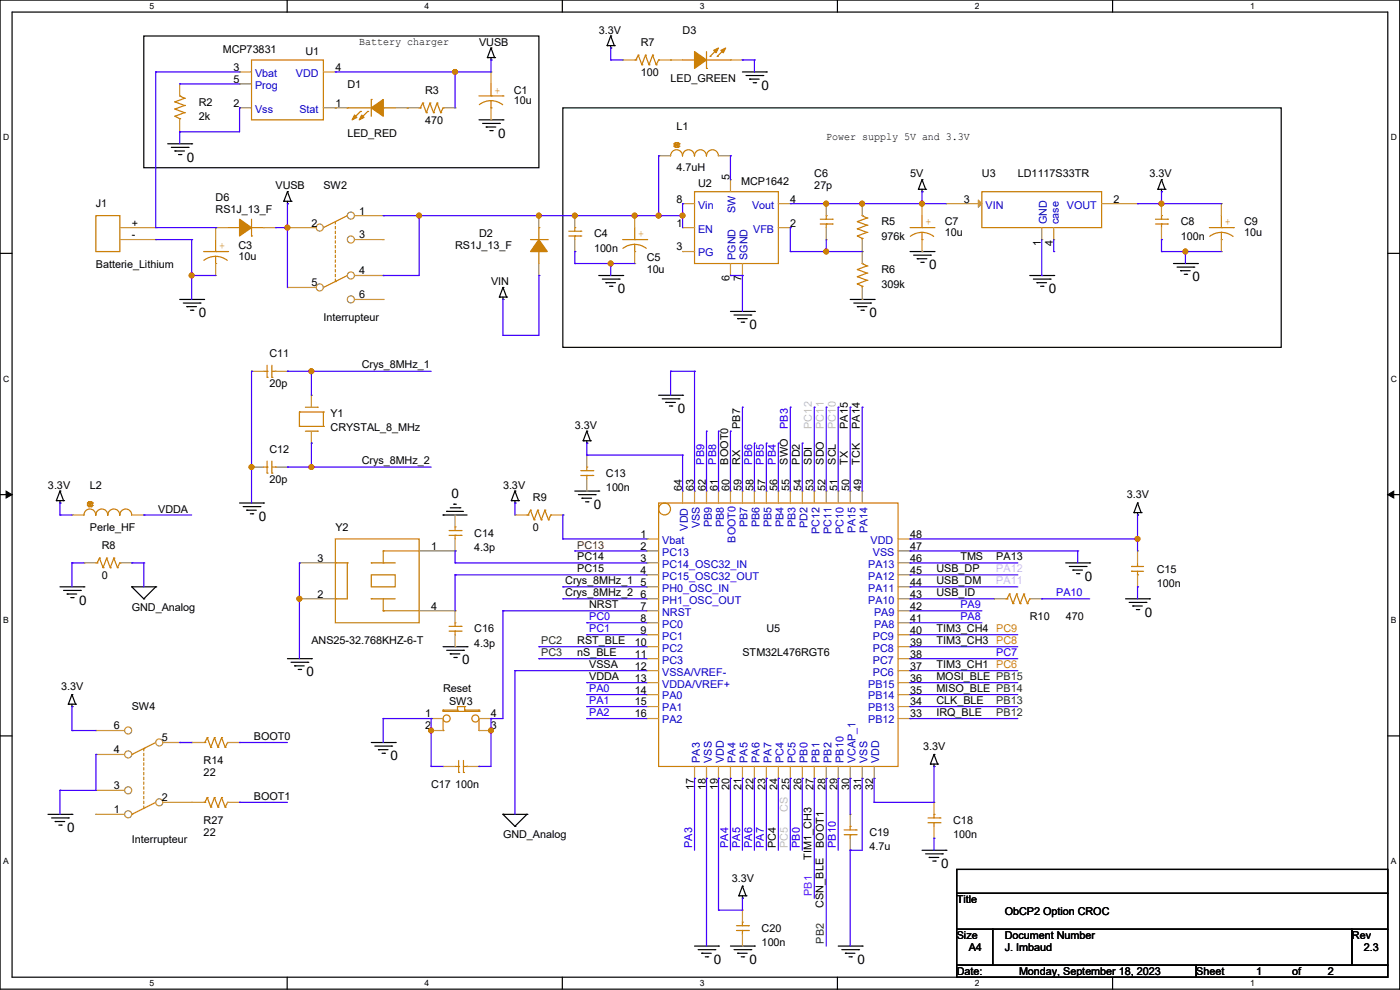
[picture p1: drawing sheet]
<svg xmlns="http://www.w3.org/2000/svg" width="297mm" height="210mm" viewBox="0 0 297 210" stroke-linecap="round" stroke-linejoin="round" font-family="sans-serif">
<defs><g id="words">
<g font-size="2.8">
<text x="161.6" y="19">0</text>
<text x="105.7" y="29.2">0</text>
<text x="39.6" y="34.3">0</text>
<text x="197.1" y="57.1">0</text>
<text x="253" y="59.7">0</text>
<text x="131.1" y="62.2">0</text>
<text x="222.5" y="62.2">0</text>
<text x="42.2" y="67.3">0</text>
<text x="159" y="69.8">0</text>
<text x="184.4" y="67.3">0</text>
<text x="143.8" y="87.6">0</text>
<text x="95.8" y="105.6">0</text>
<text x="126" y="107.9">0</text>
<text x="54.9" y="110.5">0</text>
<text x="230.2" y="123.2">0</text>
<text x="16.8" y="128.2">0</text>
<text x="242.9" y="130.8">0</text>
<text x="65" y="143.5">0</text>
<text x="98.1" y="140.9">0</text>
<text x="82.8" y="161.3">0</text>
<text x="14.2" y="176.5">0</text>
<text x="199.7" y="184.1">0</text>
<text x="151.4" y="204.4">0</text>
<text x="159" y="204.4">0</text>
<text x="181.9" y="204.4">0</text>
</g>
<g font-size="2.3">
<text x="47.3" y="11.2">MCP73831</text>
<text x="64.8" y="11.7">U1</text>
<text x="76.2" y="9.5">Battery charger</text>
<text x="101.6" y="9.7">VUSB</text>
<text x="127" y="7.2">3.3V</text>
<text x="135.9" y="9.7">R7</text>
<text x="144.8" y="7.2">D3</text>
<text x="49.6" y="15">3</text>
<text x="49.6" y="17.6">5</text>
<text x="71.1" y="15">4</text>
<text x="135.9" y="16">100</text>
<text x="142.3" y="17.3">LED_GREEN</text>
<text x="42.2" y="22.4">R2</text>
<text x="49.6" y="22.6">2</text>
<text x="71.1" y="22.6">1</text>
<text x="73.7" y="18.6">D1</text>
<text x="90.2" y="19.9">R3</text>
<text x="109" y="19.9">C1</text>
<text x="109" y="22.1">10u</text>
<text x="42.2" y="25.4">2k</text>
<text x="73.7" y="29">LED_RED</text>
<text x="90.2" y="26.2">470</text>
<text x="143.5" y="27.5">L1</text>
<text x="175.3" y="29.8">Power supply 5V and 3.3V</text>
<text x="58.4" y="40.2">VUSB</text>
<text x="68.6" y="40.2">SW2</text>
<text x="143.5" y="36.4">4.7uH</text>
<text x="148.1" y="39.7">U2</text>
<text x="154.8" y="38.1" transform="rotate(-90 154.8 38.1)">5</text>
<text x="157.3" y="39.2">MCP1642</text>
<text x="172.8" y="37.6">C6</text>
<text x="172.8" y="40.2">27p</text>
<text x="193.1" y="37.6">5V</text>
<text x="208.3" y="37.6">U3</text>
<text x="215.9" y="37.6">LD1117S33TR</text>
<text x="243.9" y="37.6">3.3V</text>
<text x="20.3" y="44">J1</text>
<text x="45.7" y="42.7">D6</text>
<text x="45.7" y="45.3">RS1J_13_F</text>
<text x="76.2" y="45.5">1</text>
<text x="143.5" y="43">8</text>
<text x="167.7" y="43">4</text>
<text x="187" y="47.8">R5</text>
<text x="200.4" y="47.8">C7</text>
<text x="204.5" y="43">3</text>
<text x="236.2" y="43">2</text>
<text x="250.5" y="47.8">C8</text>
<text x="263.9" y="47.8">C9</text>
<text x="28" y="50.6">-</text>
<text x="28" y="48">+</text>
<text x="50.6" y="52.9">C3</text>
<text x="66.1" y="48">2</text>
<text x="76.2" y="50.6">3</text>
<text x="96.5" y="52.9">RS1J_13_F</text>
<text x="101.6" y="50.3">D2</text>
<text x="126" y="50.3">C4</text>
<text x="126" y="53.4">100n</text>
<text x="143.5" y="48">1</text>
<text x="143.5" y="53.1">3</text>
<text x="167.7" y="48">2</text>
<text x="187" y="50.8">976k</text>
<text x="200.4" y="50.1">10u</text>
<text x="220.8" y="52.1" transform="rotate(-90 220.8 52.1)">1</text>
<text x="223.4" y="52.1" transform="rotate(-90 223.4 52.1)">4</text>
<text x="250.5" y="50.8">100n</text>
<text x="263.9" y="50.1">10u</text>
<text x="20.3" y="56.9">Batterie_Lithium</text>
<text x="50.6" y="55.2">10u</text>
<text x="76.2" y="58.2">4</text>
<text x="137.2" y="55.4">C5</text>
<text x="137.2" y="58">10u</text>
<text x="154.8" y="59.7" transform="rotate(-90 154.8 59.7)">6</text>
<text x="157.3" y="59.7" transform="rotate(-90 157.3 59.7)">7</text>
<text x="187" y="58">R6</text>
<text x="66.1" y="60.7">5</text>
<text x="76.2" y="63.3">6</text>
<text x="104.2" y="60.5">VIN</text>
<text x="187" y="61">309k</text>
<text x="68.6" y="68.1">Interrupteur</text>
<text x="57.2" y="75.7">C11</text>
<text x="57.2" y="82.1">20p</text>
<text x="76.7" y="78.1">Crys_8MHz_1</text>
<text x="70.1" y="88.4">Y1</text>
<text x="70.1" y="91.5">CRYSTAL_8_MHz</text>
<text x="121.9" y="91">3.3V</text>
<text x="157" y="90.9" transform="rotate(-90 157 90.9)">PB7</text>
<text x="179.9" y="90.9" transform="rotate(-90 179.9 90.9)">PA15</text>
<text x="182.4" y="90.9" transform="rotate(-90 182.4 90.9)">PA14</text>
<text x="57.2" y="96.1">C12</text>
<text x="76.7" y="98.5">Crys_8MHz_2</text>
<text x="128.6" y="101.1">C13</text>
<text x="154.5" y="98.6" transform="rotate(-90 154.5 98.6)">BOOT0</text>
<text x="157" y="98.6" transform="rotate(-90 157 98.6)">RX</text>
<text x="167.2" y="98.6" transform="rotate(-90 167.2 98.6)">SWO</text>
<text x="169.7" y="98.6" transform="rotate(-90 169.7 98.6)">PD2</text>
<text x="172.2" y="98.6" transform="rotate(-90 172.2 98.6)">SDI</text>
<text x="174.8" y="98.6" transform="rotate(-90 174.8 98.6)">SDO</text>
<text x="177.3" y="98.6" transform="rotate(-90 177.3 98.6)">SCL</text>
<text x="179.9" y="98.6" transform="rotate(-90 179.9 98.6)">TX</text>
<text x="182.4" y="98.6" transform="rotate(-90 182.4 98.6)">TCK</text>
<text x="10.2" y="103.7">3.3V</text>
<text x="19.1" y="103.7">L2</text>
<text x="57.2" y="102.4">20p</text>
<text x="106.7" y="103.7">3.3V</text>
<text x="113.1" y="106.2">R9</text>
<text x="128.6" y="104.2">100n</text>
<text x="144.6" y="104.2" transform="rotate(-90 144.6 104.2)">64</text>
<text x="147.2" y="104.2" transform="rotate(-90 147.2 104.2)">63</text>
<text x="149.7" y="104.2" transform="rotate(-90 149.7 104.2)">62</text>
<text x="152.3" y="104.2" transform="rotate(-90 152.3 104.2)">61</text>
<text x="154.8" y="104.2" transform="rotate(-90 154.8 104.2)">60</text>
<text x="157.3" y="104.2" transform="rotate(-90 157.3 104.2)">59</text>
<text x="159.9" y="104.2" transform="rotate(-90 159.9 104.2)">58</text>
<text x="162.4" y="104.2" transform="rotate(-90 162.4 104.2)">57</text>
<text x="165" y="104.2" transform="rotate(-90 165 104.2)">56</text>
<text x="167.5" y="104.2" transform="rotate(-90 167.5 104.2)">55</text>
<text x="170" y="104.2" transform="rotate(-90 170 104.2)">54</text>
<text x="172.6" y="104.2" transform="rotate(-90 172.6 104.2)">53</text>
<text x="175.1" y="104.2" transform="rotate(-90 175.1 104.2)">52</text>
<text x="177.7" y="104.2" transform="rotate(-90 177.7 104.2)">51</text>
<text x="180.2" y="104.2" transform="rotate(-90 180.2 104.2)">50</text>
<text x="182.7" y="104.2" transform="rotate(-90 182.7 104.2)">49</text>
<text x="239" y="105.7">3.3V</text>
<text x="19.1" y="112.6">Perle_HF</text>
<text x="33.6" y="108.7">VDDA</text>
<text x="71.1" y="112.6">Y2</text>
<text x="100.6" y="113.8">C14</text>
<text x="113.1" y="112.6">0</text>
<text x="21.6" y="116.4">R8</text>
<text x="67.3" y="119.2">3</text>
<text x="91.5" y="116.6">1</text>
<text x="100.6" y="116.9">4.3p</text>
<text x="122.5" y="118.9">PC14</text>
<text x="135.9" y="114.1">1</text>
<text x="135.9" y="116.6">2</text>
<text x="135.9" y="119.2">3</text>
<text x="193.1" y="119.2">46</text>
<text x="193.1" y="116.6">47</text>
<text x="193.1" y="114.1">48</text>
<text x="203.7" y="118.9">TMS</text>
<text x="211.4" y="118.9">PA13</text>
<text x="21.6" y="122.7">0</text>
<text x="119.9" y="123.9">Crys_8MHz_1</text>
<text x="122.5" y="121.4">PC15</text>
<text x="135.9" y="121.7">4</text>
<text x="135.9" y="124.2">5</text>
<text x="193.1" y="124.2">44</text>
<text x="193.1" y="121.7">45</text>
<text x="198.7" y="123.9">USB_DM</text>
<text x="198.7" y="121.3">USB_DP</text>
<text x="245.4" y="121.5">C15</text>
<text x="245.4" y="124.5">100n</text>
<text x="28" y="129.6">GND_Analog</text>
<text x="67.3" y="126.8">2</text>
<text x="91.5" y="129.3">4</text>
<text x="119.9" y="126.4">Crys_8MHz_2</text>
<text x="125" y="129.1">NRST</text>
<text x="135.9" y="126.8">6</text>
<text x="135.9" y="129.3">7</text>
<text x="135.9" y="131.9">8</text>
<text x="193.1" y="131.9">41</text>
<text x="193.1" y="129.3">42</text>
<text x="193.1" y="126.8">43</text>
<text x="198.7" y="126.4">USB_ID</text>
<text x="218.5" y="131.6">R10</text>
<text x="226.1" y="131.6">470</text>
<text x="66.1" y="136.7">ANS25-32.768KHZ-6-T</text>
<text x="100.6" y="134.2">C16</text>
<text x="100.6" y="137.2">4.3p</text>
<text x="122.5" y="136.6">RST_BLE</text>
<text x="134.6" y="136.9">10</text>
<text x="135.9" y="134.4">9</text>
<text x="162.6" y="134.2">U5</text>
<text x="193.1" y="136.9">39</text>
<text x="193.1" y="134.4">40</text>
<text x="198.7" y="134">TIM3_CH4</text>
<text x="198.7" y="136.6">TIM3_CH3</text>
<text x="122.5" y="139.1">nS_BLE</text>
<text x="125" y="141.8">VSSA</text>
<text x="134.6" y="139.5">11</text>
<text x="134.6" y="142">12</text>
<text x="157.5" y="139.2">STM32L476RGT6</text>
<text x="193.1" y="142">37</text>
<text x="193.1" y="139.5">38</text>
<text x="198.7" y="141.6">TIM3_CH1</text>
<text x="13" y="146.3">3.3V</text>
<text x="94" y="146.9">Reset</text>
<text x="95.3" y="149.6">SW3</text>
<text x="125" y="144.3">VDDA</text>
<text x="134.6" y="144.6">13</text>
<text x="134.6" y="147.1">14</text>
<text x="134.6" y="149.6">15</text>
<text x="193.1" y="149.6">34</text>
<text x="193.1" y="147.1">35</text>
<text x="193.1" y="144.6">36</text>
<text x="198.7" y="144.2">MOSI_BLE PB15</text>
<text x="198.7" y="146.7">MISO_BLE PB14</text>
<text x="198.7" y="149.3">CLK_BLE</text>
<text x="24.2" y="154.7">6</text>
<text x="28" y="150.7">SW4</text>
<text x="90.2" y="152.2">1</text>
<text x="90.2" y="154.7">2</text>
<text x="104.2" y="152.2">4</text>
<text x="104.2" y="154.7">3</text>
<text x="134.6" y="152.2">16</text>
<text x="193.1" y="152.2">33</text>
<text x="198.7" y="151.8">IRQ_BLE</text>
<text x="24.2" y="159.8">4</text>
<text x="34.3" y="157.3">5</text>
<text x="53.9" y="157">BOOT0</text>
<text x="195.9" y="159">3.3V</text>
<text x="24.2" y="167.4">3</text>
<text x="43.2" y="162.1">R14</text>
<text x="43.2" y="164.6">22</text>
<text x="91.5" y="167.2">C17</text>
<text x="96.5" y="167.2">100n</text>
<text x="147.2" y="167.7" transform="rotate(-90 147.2 167.7)">17</text>
<text x="149.7" y="167.7" transform="rotate(-90 149.7 167.7)">18</text>
<text x="152.3" y="167.7" transform="rotate(-90 152.3 167.7)">19</text>
<text x="154.8" y="167.7" transform="rotate(-90 154.8 167.7)">20</text>
<text x="157.3" y="167.7" transform="rotate(-90 157.3 167.7)">21</text>
<text x="159.9" y="167.7" transform="rotate(-90 159.9 167.7)">22</text>
<text x="162.4" y="167.7" transform="rotate(-90 162.4 167.7)">23</text>
<text x="165" y="167.7" transform="rotate(-90 165 167.7)">24</text>
<text x="170" y="167.7" transform="rotate(-90 170 167.7)">26</text>
<text x="172.6" y="167.7" transform="rotate(-90 172.6 167.7)">27</text>
<text x="175.1" y="167.7" transform="rotate(-90 175.1 167.7)">28</text>
<text x="177.7" y="167.7" transform="rotate(-90 177.7 167.7)">29</text>
<text x="180.2" y="167.7" transform="rotate(-90 180.2 167.7)">30</text>
<text x="182.7" y="167.7" transform="rotate(-90 182.7 167.7)">31</text>
<text x="185.3" y="167.7" transform="rotate(-90 185.3 167.7)">32</text>
<text x="24.2" y="172.5">1</text>
<text x="34.3" y="170">2</text>
<text x="53.9" y="169.7">BOOT1</text>
<text x="28" y="178.9">Interrupteur</text>
<text x="43.2" y="174.8">R27</text>
<text x="43.2" y="177.3">22</text>
<text x="106.7" y="177.8">GND_Analog</text>
<text x="164.6" y="179.9" transform="rotate(-90 164.6 179.9)">PC4</text>
<text x="174.8" y="179.9" transform="rotate(-90 174.8 179.9)">BOOT1</text>
<text x="184.4" y="177.3">C19</text>
<text x="202.2" y="174.8">C18</text>
<text x="202.2" y="177.8">100n</text>
<text x="172.1" y="182.4" transform="rotate(-90 172.1 182.4)">TIM1_CH3</text>
<text x="184.4" y="180.4">4.7u</text>
<text x="155.2" y="187">3.3V</text>
<text x="203" y="191.6">Title</text>
<text x="161.6" y="197.7">C20</text>
<text x="174.7" y="192.6" transform="rotate(-90 174.7 192.6)">CSN_BLE</text>
<text x="213.1" y="194.1">ObCP2 Option CROC</text>
<text x="161.6" y="200.7">100n</text>
<text x="203" y="199.2">Size</text>
<text x="205.5" y="201.7">A4</text>
<text x="213.1" y="199.2">Document Number</text>
<text x="213.1" y="201.7">J. Imbaud</text>
<text x="286.8" y="199.2">Rev</text>
<text x="289.3" y="201.7">2.3</text>
<text x="203" y="206.8">Date:</text>
<text x="216.2" y="206.8">Monday, September 18, 2023</text>
<text x="253.8" y="206.8">Sheet</text>
<text x="266.5" y="206.8">1</text>
<text x="274.1" y="206.8">of</text>
<text x="281.7" y="206.8">2</text>
</g>
<g font-size="2.3" fill="#00c">
<text x="54.1" y="16.3">Vbat</text>
<text x="62.8" y="16.3">VDD</text>
<text x="54.1" y="23.9">Vss</text>
<text x="54.1" y="18.8">Prog</text>
<text x="63.5" y="23.9">Stat</text>
<text x="148.1" y="44.2">Vin</text>
<text x="156.1" y="45.2" transform="rotate(-90 156.1 45.2)">SW</text>
<text x="159.5" y="44.2">Vout</text>
<text x="209.1" y="44.2">VIN</text>
<text x="222.1" y="47.5" transform="rotate(-90 222.1 47.5)">GND</text>
<text x="224.6" y="47.5" transform="rotate(-90 224.6 47.5)">case</text>
<text x="226.3" y="44.2">VOUT</text>
<text x="148.1" y="49.3">EN</text>
<text x="159.8" y="49.3">VFB</text>
<text x="148.1" y="54.4">PG</text>
<text x="156.1" y="55.1" transform="rotate(-90 156.1 55.1)">PGND</text>
<text x="158.6" y="55.1" transform="rotate(-90 158.6 55.1)">SGND</text>
<text x="145.9" y="112.5" transform="rotate(-90 145.9 112.5)">VDD</text>
<text x="148.4" y="112" transform="rotate(-90 148.4 112)">VSS</text>
<text x="151" y="111.8" transform="rotate(-90 151 111.8)">PB9</text>
<text x="153.5" y="111.8" transform="rotate(-90 153.5 111.8)">PB8</text>
<text x="158.6" y="111.8" transform="rotate(-90 158.6 111.8)">PB7</text>
<text x="161.1" y="111.8" transform="rotate(-90 161.1 111.8)">PB6</text>
<text x="163.7" y="111.8" transform="rotate(-90 163.7 111.8)">PB5</text>
<text x="166.2" y="111.8" transform="rotate(-90 166.2 111.8)">PB4</text>
<text x="168.8" y="111.8" transform="rotate(-90 168.8 111.8)">PB3</text>
<text x="171.3" y="112" transform="rotate(-90 171.3 112)">PD2</text>
<text x="173.8" y="113.3" transform="rotate(-90 173.8 113.3)">PC12</text>
<text x="176.4" y="113.3" transform="rotate(-90 176.4 113.3)">PC11</text>
<text x="178.9" y="113.3" transform="rotate(-90 178.9 113.3)">PC10</text>
<text x="181.5" y="113.1" transform="rotate(-90 181.5 113.1)">PA15</text>
<text x="184" y="113.1" transform="rotate(-90 184 113.1)">PA14</text>
<text x="140.5" y="115.4">Vbat</text>
<text x="140.5" y="117.9">PC13</text>
<text x="156.1" y="115.1" transform="rotate(-90 156.1 115.1)">BOOT0</text>
<text x="184.7" y="115.4">VDD</text>
<text x="185.2" y="117.9">VSS</text>
<text x="140.5" y="120.4">PC14_OSC32_IN</text>
<text x="140.5" y="123">PC15_OSC32_OUT</text>
<text x="140.5" y="125.5">PH0_OSC_IN</text>
<text x="184.2" y="125.5">PA11</text>
<text x="184.2" y="123">PA12</text>
<text x="184.2" y="120.4">PA13</text>
<text x="140.5" y="128.1">PH1_OSC_OUT</text>
<text x="140.5" y="130.6">NRST</text>
<text x="184.2" y="128.1">PA10</text>
<text x="185.4" y="130.6">PA9</text>
<text x="140.5" y="133.1">PC0</text>
<text x="140.5" y="135.7">PC1</text>
<text x="185.2" y="135.7">PC9</text>
<text x="185.4" y="133.1">PA8</text>
<text x="140.5" y="138.2">PC2</text>
<text x="140.5" y="140.8">PC3</text>
<text x="140.5" y="143.3">VSSA/VREF-</text>
<text x="185.2" y="143.3">PC6</text>
<text x="185.2" y="140.8">PC7</text>
<text x="185.2" y="138.2">PC8</text>
<text x="140.5" y="145.8">VDDA/VREF+</text>
<text x="140.5" y="148.4">PA0</text>
<text x="184.2" y="148.4">PB14</text>
<text x="184.2" y="145.8">PB15</text>
<text x="140.5" y="150.9">PA1</text>
<text x="140.5" y="153.5">PA2</text>
<text x="184.2" y="153.5">PB12</text>
<text x="184.2" y="150.9">PB13</text>
<text x="148.4" y="161.8" transform="rotate(-90 148.4 161.8)">PA3</text>
<text x="151" y="161.8" transform="rotate(-90 151 161.8)">VSS</text>
<text x="153.5" y="161.8" transform="rotate(-90 153.5 161.8)">VDD</text>
<text x="156.1" y="161.8" transform="rotate(-90 156.1 161.8)">PA4</text>
<text x="158.6" y="161.8" transform="rotate(-90 158.6 161.8)">PA5</text>
<text x="161.1" y="161.8" transform="rotate(-90 161.1 161.8)">PA6</text>
<text x="163.7" y="161.8" transform="rotate(-90 163.7 161.8)">PA7</text>
<text x="166.2" y="161.8" transform="rotate(-90 166.2 161.8)">PC4</text>
<text x="168.8" y="161.8" transform="rotate(-90 168.8 161.8)">PC5</text>
<text x="171.3" y="161.8" transform="rotate(-90 171.3 161.8)">PB0</text>
<text x="173.8" y="161.8" transform="rotate(-90 173.8 161.8)">PB1</text>
<text x="176.4" y="161.8" transform="rotate(-90 176.4 161.8)">PB2</text>
<text x="178.9" y="161.8" transform="rotate(-90 178.9 161.8)">PB10</text>
<text x="181.5" y="161.8" transform="rotate(-90 181.5 161.8)">VCAP_1</text>
<text x="184" y="161.8" transform="rotate(-90 184 161.8)">VSS</text>
<text x="186.5" y="161.8" transform="rotate(-90 186.5 161.8)">VDD</text>
</g>
<g font-size="2.3" fill="#cc8006">
<text x="104.9" y="19.9">+</text>
<text x="196.4" y="47.8">+</text>
<text x="259.9" y="47.8">+</text>
<text x="46.5" y="52.9">+</text>
<text x="135.4" y="50.4">+</text>
</g>
<g font-size="2.3" fill="#00f">
<text x="167.2" y="90.9" transform="rotate(-90 167.2 90.9)">PB3</text>
<text x="149.4" y="98.6" transform="rotate(-90 149.4 98.6)">PB9</text>
<text x="151.9" y="98.6" transform="rotate(-90 151.9 98.6)">PB8</text>
<text x="159.5" y="98.6" transform="rotate(-90 159.5 98.6)">PB6</text>
<text x="162.1" y="98.6" transform="rotate(-90 162.1 98.6)">PB5</text>
<text x="164.6" y="98.6" transform="rotate(-90 164.6 98.6)">PB4</text>
<text x="125" y="131.6">PC0</text>
<text x="203.7" y="129.1">PA9</text>
<text x="203.7" y="131.6">PA8</text>
<text x="224.1" y="126.5">PA10</text>
<text x="125" y="134.1">PC1</text>
<text x="211.4" y="139.2">PC7</text>
<text x="125" y="146.8">PA0</text>
<text x="125" y="149.4">PA1</text>
<text x="125" y="151.9">PA2</text>
<text x="146.8" y="179.9" transform="rotate(-90 146.8 179.9)">PA3</text>
<text x="154.5" y="179.9" transform="rotate(-90 154.5 179.9)">PA4</text>
<text x="157" y="179.9" transform="rotate(-90 157 179.9)">PA5</text>
<text x="159.5" y="179.9" transform="rotate(-90 159.5 179.9)">PA6</text>
<text x="162.1" y="179.9" transform="rotate(-90 162.1 179.9)">PA7</text>
<text x="169.7" y="179.9" transform="rotate(-90 169.7 179.9)">PB0</text>
<text x="177.3" y="179.9" transform="rotate(-90 177.3 179.9)">PB10</text>
</g>
<g font-size="2.3" fill="#c0c0c0">
<text x="172.2" y="90.9" transform="rotate(-90 172.2 90.9)">PC12</text>
<text x="174.8" y="90.9" transform="rotate(-90 174.8 90.9)">PC11</text>
<text x="177.3" y="90.9" transform="rotate(-90 177.3 90.9)">PC10</text>
<text x="167.2" y="172.2" transform="rotate(-90 167.2 172.2)">CS 25</text>
<text x="167.2" y="179.9" transform="rotate(-90 167.2 179.9)">PC5</text>
</g>
<text font-size="2.3" fill="#800000" x="122.5" y="116.4">PC13</text>
<g font-size="2.3" fill="#ff80ff">
<text x="211.4" y="124">PA11</text>
<text x="211.4" y="121.4">PA12</text>
</g>
<g font-size="2.3" fill="#008000">
<text x="114.8" y="136.7">PC2</text>
<text x="114.8" y="139.2">PC3</text>
<text x="211.4" y="149.4">PB13</text>
<text x="211.4" y="151.9">PB12</text>
<text x="174.8" y="200.2" transform="rotate(-90 174.8 200.2)">PB2</text>
</g>
<g font-size="2.3" fill="#ff8000">
<text x="211.4" y="134.1">PC9</text>
<text x="211.4" y="136.7">PC8</text>
<text x="211.4" y="141.8">PC6</text>
</g>
<text font-size="2.3" fill="#8000ff" x="172.2" y="190" transform="rotate(-90 172.2 190)">PB1</text>
<g font-size="1.8">
<text x="31.7" y="1.9">5</text>
<text x="90.1" y="1.9">4</text>
<text x="148.5" y="1.9">3</text>
<text x="206.8" y="1.9">2</text>
<text x="265.2" y="1.9">1</text>
<text x=".7" y="29.8">D</text>
<text x="295.1" y="29.8">D</text>
<text x=".7" y="81">C</text>
<text x="295.1" y="81">C</text>
<text x=".7" y="132.1">B</text>
<text x="295.1" y="132.1">B</text>
<text x=".7" y="183.3">A</text>
<text x="295.1" y="183.3">A</text>
<text x="31.7" y="209.2">5</text>
<text x="90.1" y="209.2">4</text>
<text x="148.5" y="209.2">3</text>
<text x="206.8" y="209.2">2</text>
<text x="265.2" y="209.2">1</text>
</g>
</g></defs>
<path d="M0 0h296.9v209.8h-296.9zM2.6 2.6h291.8v204.7h-291.8z" fill="none" stroke="#000" stroke-width=".25"/>
<g fill="#fff">
<path d="M31.7 .3h1v2h-1z"/>
<path d="M31.7 207.5h1v2.1h-1z"/>
</g>
<path d="M60.9 0v2.6M60.9 207.3v2.5" fill="none" stroke="#000" stroke-width=".25"/>
<g fill="#fff">
<path d="M90.1 .3h1v2h-1z"/>
<path d="M90.1 207.5h1v2.1h-1z"/>
</g>
<path d="M119.3 0v2.6M119.3 207.3v2.5" fill="none" stroke="#000" stroke-width=".25"/>
<g fill="#fff">
<path d="M148.5 .3h1v2h-1z"/>
<path d="M148.5 207.5h1v2.1h-1z"/>
</g>
<path d="M177.7 0v2.6M177.7 207.3v2.5" fill="none" stroke="#000" stroke-width=".25"/>
<g fill="#fff">
<path d="M206.8 .3h1v2h-1z"/>
<path d="M206.8 207.5h1v2.1h-1z"/>
</g>
<path d="M236 0v2.6M236 207.3v2.5" fill="none" stroke="#000" stroke-width=".25"/>
<g fill="#fff">
<path d="M265.2 .3h1v2h-1z"/>
<path d="M265.2 207.5h1v2.1h-1z"/>
<path d="M.7 28.2h1.2v2h-1.2z"/>
<path d="M295 28.2h1.3v2h-1.3z"/>
<path d="M.7 79.3h1.2v2.1h-1.2z"/>
<path d="M295 79.3h1.3v2.1h-1.3z"/>
</g>
<path d="M0 53.7h2.6M294.4 53.7h2.5" fill="none" stroke="#000" stroke-width=".25"/>
<g fill="#fff">
<path d="M.7 130.5h1.2v2h-1.2z"/>
<path d="M295 130.5h1.2v2h-1.2z"/>
</g>
<path d="M0 104.9h2.6M294.4 104.9h2.5" fill="none" stroke="#000" stroke-width=".25"/>
<path d="M1.3 104.2l1.3 .7-1.3 .7zM294.4 104.9l1.3-.7v1.4z" fill="#000" stroke="#000" stroke-width=".21"/>
<g fill="#fff">
<path d="M.7 181.7h1.2v2h-1.2z"/>
<path d="M295 181.7h1.2v2h-1.2z"/>
</g>
<g fill="none" stroke="#000" stroke-width=".25">
<path d="M30.5 7.6h83.8v28h-83.8zM103.4 12.2h.1M103.4 12.2h1.5M104.2 12.7h.1M104.2 10.2h.1M104.2 12.2v.5M104.2 10.2l-.8 2M104.2 10.2l.7 2M104.9 12.2h.1M128.8 9.7h.1M128.8 9.7h1.5M129.6 10.2h.1"/>
<path d="M129.6 7.6h.1M129.6 9.7v.5M129.6 7.6l-.8 2.1M129.6 7.6l.7 2.1M130.3 9.7h.1M157.5 15.3h5.1M158.3 16h3.5M159 16.8h.1M159 16.8h2.1M159.8 17.5h.5M160.3 17.5h.1M161.8 16h.1"/>
<path d="M162.6 15.3h.1M35.6 30.5h5.1M36.3 31.3h3.6M37.1 32h.1M37.1 32h2M37.9 32.8h.5M38.4 32.8h.1M39.9 31.3h.1M40.7 30.5h.1M101.6 25.4h5.1M102.4 26.2h3.5M103.1 26.9h.1"/>
<path d="M103.1 26.9h2.1M103.9 27.7h.5M104.4 27.7h.1M105.9 26.2h.1M106.7 25.4h.1M119.4 22.9h152.4v50.8h-152.4zM195.6 38.1h.1M195.6 38.1l-.8 2.1M195.6 38.1l.8 2.1M246.4 38.1h.1M246.4 38.1l-.8 2.1M246.4 38.1l.8 2.1"/>
<path d="M60.2 42.7h.1M60.2 42.7h1.5M61 43.2h.1M61 40.7h.1M61 42.7v.5M61 40.7l-.8 2M61 40.7l.7 2M61.7 42.7h.1M127 58.4h5.1M127.8 59.2h3.5M128.5 60h.1M128.5 60h2.1"/>
<path d="M131.3 59.2h.1M132.1 58.4h.1M193.1 53.4h5M193.8 54.1h3.6M194.6 54.9h.1M194.6 54.9h2M194.8 40.2h.1M194.8 40.2h1.6M195.3 55.6h.6M195.6 40.7h.1M195.6 40.2v.5M195.9 55.6h.1"/>
<path d="M196.4 40.2h.1M197.4 54.1h.1M198.1 53.4h.1M218.5 58.4h5M219.2 59.2h3.6M220 60h.1M220 60h2M222.8 59.2h.1M223.5 58.4h.1M245.6 40.2h.1M245.6 40.2h1.6M246.4 40.7h.1"/>
<path d="M246.4 40.2v.5M247.2 40.2h.1M248.9 55.9h5.1M249.7 56.7h3.6M250.5 57.4h.1M250.5 57.4h2M251.2 58.2h.5M251.7 58.2h.1M253.3 56.7h.1M254 55.9h.1M38.1 63.5h5.1M38.9 64.3h3.5"/>
<path d="M39.6 65h.1M39.6 65h2.1M40.4 65.8h.5M40.9 65.8h.1M42.4 64.3h.1M43.2 63.5h.1M105.9 63h.1M105.9 63h1.6M106.7 63.5h.1M106.7 61h.1M106.7 63v.5M106.7 61l-.8 2"/>
<path d="M106.7 61l.8 2M107.5 63h.1M129.3 60.7h.5M129.8 60.7h.1M155 66.1h5M155.7 66.8h3.6M156.5 67.6h.1M156.5 67.6h2M157.2 68.3h.6M157.8 68.3h.1M159.3 66.8h.1M160 66.1h.1"/>
<path d="M180.4 63.5h5M181.1 64.3h3.6M181.9 65h.1M181.9 65h2M182.6 65.8h.6M183.2 65.8h.1M184.7 64.3h.1M185.4 63.5h.1M220.7 60.7h.6M221.3 60.7h.1M123.7 93.5h.1M123.7 93.5h1.5"/>
<path d="M124.5 94h.1M124.5 91.5h.1M124.5 93.5v.5M124.5 91.5l-.8 2M124.5 91.5l.7 2M125.2 93.5h.1M139.7 83.8h5.1M140.5 84.6h3.5M141.2 85.4h.1M141.2 85.4h2.1M142 86.1h.5M142.5 86.1h.1"/>
<path d="M144 84.6h.1M144.8 83.8h.1M12 106.2h.1M12 106.2h1.5M12.7 106.7h.1M12.7 104.2h.1M12.7 106.2v.5M12.7 104.2l-.7 2M12.7 104.2l.8 2M13.5 106.2h.1M50.8 106.7h5.1M51.6 107.5h3.5"/>
<path d="M52.3 108.2h.1M52.3 108.2h2.1M53.1 109h.5M53.6 109h.1M55.1 107.5h.1M55.9 106.7h.1M94 109.2h.1M94 109.2h5.1M94.8 108.5h.1M94.8 108.5h3.5M95.5 107.7h2.1M96.3 107h.1"/>
<path d="M96.3 107h.5M97.6 107.7h.1M108.5 106.2h.1M108.5 106.2h1.5M109.2 106.7h.1M109.2 104.2h.1M109.2 106.2v.5M109.2 104.2l-.7 2M109.2 104.2l.8 2M110 106.2h.1M121.9 104.2h5.1M122.7 104.9h3.6"/>
<path d="M123.5 105.7h.1M123.5 105.7h2M124.2 106.4h.5M124.7 106.4h.1M126.3 104.9h.1M127 104.2h.1M226.1 119.4h5.1M231.2 119.4h.1M240.6 108.7h.1M240.6 108.7h1.5M241.3 109.2h.1M241.3 106.7h.1"/>
<path d="M241.3 108.7v.5M241.3 106.7l-.7 2M241.3 106.7l.8 2M242.1 108.7h.1M12.7 124.5h5.1M13.5 125.2h3.5M14.2 126h.1M14.2 126h2.1M15 126.8h.5M15.5 126.8h.1M17 125.2h.1M17.8 124.5h.1"/>
<path d="M28 124.5h.1M28 124.5h5M28 124.5l2.5 2.5M30.5 127h.1M33 124.5h.1M33 124.5l-2.5 2.5M61 139.7h5.1M66.1 139.7h.1M94 137.2h5.1M94.8 137.9h3.5M95.5 138.7h.1M95.5 138.7h2.1"/>
<path d="M96.3 139.5h.5M96.8 139.5h.1M98.3 137.9h.1M99.1 137.2h.1M226.8 120.2h3.6M227.6 120.9h.1M227.6 120.9h2M228.4 121.7h.5M228.9 121.7h.1M230.4 120.2h.1M238.8 127h5.1M239.5 127.8h3.6"/>
<path d="M240.3 128.5h.1M240.3 128.5h2M241.1 129.3h.5M241.6 129.3h.1M243.1 127.8h.1M243.9 127h.1M0 156.1h2.6M14.5 149.4h.1M14.5 149.4h1.5M15.3 149.9h.1M15.3 147.3h.1M15.3 149.4v.5"/>
<path d="M15.3 147.3l-.8 2.1M15.3 147.3l.7 2.1M16 149.4h.1M61.7 140.5h3.6M62.5 141.2h.1M62.5 141.2h2M63.3 142h.5M63.8 142h.1M65.3 140.5h.1M78.8 157.5h5M79.5 158.3h3.6M80.3 159h.1"/>
<path d="M80.3 159h2M81 159.8h.6M81.6 159.8h.1M83.1 158.3h.1M83.8 157.5h.1M294.4 156.1h2.5M10.2 172.7h5.1M10.9 173.5h3.6M11.7 174.3h.1M11.7 174.3h2M12.5 175h.5M13 175h.1"/>
<path d="M14.5 173.5h.1M15.3 172.7h.1M106.7 172.7h.1M106.7 172.7h5.1M106.7 172.7l2.5 2.6M109.2 175.3h.1M111.8 172.7h.1M111.8 172.7l-2.6 2.6M197.4 162.1h.1M197.4 162.1h1.5M198.1 162.6h.1M198.1 160h.1"/>
<path d="M198.1 162.1v.5M198.1 160l-.7 2.1M198.1 160l.8 2.1M198.9 162.1h.1M156.7 190h.1M156.7 190h1.6M157.5 190.5h.1M157.5 188h.1M157.5 190v.5M157.5 188l-.8 2M157.5 188l.8 2M158.3 190h.1"/>
<path d="M195.6 180.4h5.1M196.4 181.1h3.5M197.1 181.9h.1M197.1 181.9h2.1M197.9 182.6h.5M198.4 182.6h.1M199.9 181.1h.1M200.7 180.4h.1M203 184.4h91.4v5.1h-91.4zM203 189.5h91.4v7.6h-91.4zM203 197.1h7.6v7.6h-7.6zM210.6 197.1h76.2v7.6h-76.2z"/>
<path d="M286.8 197.1h7.6v7.6h-7.6zM147.3 200.7h5.1M148.1 201.4h3.6M148.9 202.2h.1M148.9 202.2h2M149.6 203h.5M150.1 203h.1M151.7 201.4h.1M152.4 200.7h.1M155 200.7h5M155.7 201.4h3.6M156.5 202.2h.1"/>
<path d="M156.5 202.2h2M157.2 203h.6M157.8 203h.1M159.3 201.4h.1M160 200.7h.1M177.8 200.7h5.1M178.6 201.4h3.5M179.3 202.2h.1M179.3 202.2h2.1M180.1 203h.5M180.6 203h.1M182.1 201.4h.1"/>
<path d="M182.9 200.7h.1M203 204.7h50.8v2.6h-50.8zM253.8 204.7h40.6v2.6h-40.6z"/>
</g>
<g fill="none" stroke="#cc8006" stroke-width=".25">
<path d="M53.4 12.7h15.2v12.7h-15.2zM55.9 99.1h.8M56.7 99.1h.1M56.7 97.8v2.6M57.7 97.8v2.6M57.7 99.1h.7M58.4 99.1h.1M56.7 100.4h.1M57.7 100.4h.1M33 157.5l-5 2.5M28 172.7h.1M28 160h.1"/>
<path d="M33 170.2l-5 2.5M156.2 197.4h2.6M156.2 196.4h2.6M157.5 195.6h.1M157.5 197.4h.1M157.5 195.6v.8M157.5 197.4v.7M158.8 197.4h.1M158.8 196.4h.1"/>
</g>
<g fill="none" stroke="#a84" stroke-width=".25">
<path d="M50.8 15.3h.1M50.8 17.8h.1M50.8 15.3h2.6M50.8 17.8h2.6M68.6 15.3h2.5M71.1 15.3h.1M50.8 22.9h.1M50.8 22.9h2.6M68.6 22.9h2.5M71.1 22.9h.1M53.4 99.1h.1M53.4 99.1h2.5"/>
<path d="M58.4 99.1h2.6M61 99.1h.1M157.5 193.1h.1M157.5 193.1v2.5M157.5 198.1v2.6M157.5 200.7h.1"/>
</g>
<path d="M30.5 158.8h.1M30.5 171.5v-12.7" fill="none" stroke="#cc8006" stroke-width=".25" stroke-dasharray=".5 .5"/>
<circle cx="33.8" cy="170.2" r=".75" fill="#fff" stroke="#a84" stroke-width=".25"/>
<path d="M34.6 170.2h6.1M40.7 170.2h.1" fill="none" stroke="#a84" stroke-width=".25"/>
<circle cx="27.2" cy="172.7" r=".75" fill="#fff" stroke="#a84" stroke-width=".25"/>
<path d="M20.3 172.7h.1M20.3 172.7h6.1" fill="none" stroke="#a84" stroke-width=".25"/>
<circle cx="27.2" cy="167.7" r=".75" fill="#fff" stroke="#a84" stroke-width=".25"/>
<path d="M20.3 167.7h.1M20.3 167.7h6.1" fill="none" stroke="#a84" stroke-width=".25"/>
<circle cx="33.8" cy="157.5" r=".75" fill="#fff" stroke="#a84" stroke-width=".25"/>
<path d="M34.6 157.5h6.1M40.7 157.5h.1" fill="none" stroke="#a84" stroke-width=".25"/>
<circle cx="27.2" cy="160" r=".75" fill="#fff" stroke="#a84" stroke-width=".25"/>
<path d="M20.3 160h.1M20.3 160h6.1" fill="none" stroke="#a84" stroke-width=".25"/>
<circle cx="27.2" cy="155" r=".75" fill="#fff" stroke="#a84" stroke-width=".25"/>
<g fill="none" stroke="#a84" stroke-width=".25">
<path d="M38.1 17.8h.1M38.1 17.8v2.5M38.1 28h.1M38.1 25.4v2.6M86.4 22.9h.1M86.4 22.9h2.5M94 22.9h2.5M96.5 22.9h.1M25.4 50.8h7.6M25.4 48.3h7.6M33 50.8h.1M33 48.3h.1"/>
<path d="M45.7 48.3h.1M45.7 58.4h.1M45.7 48.3v2.5M45.7 55.9v2.5M114.3 58.4h.1M114.3 45.7h.1M114.3 45.7v2.6M114.3 55.9v2.5M175.3 50.8h.1M175.3 43.2h.1M175.3 43.2v2.5M175.3 48.3v2.5"/>
<path d="M182.9 43.2h.1M182.9 53.4h.1M182.9 43.2v2.5M182.9 50.8v2.6M195.6 43.2h.1M195.6 53.4h.1M195.6 43.2v2.5M195.6 50.8v2.6M200.7 43.2h.1M200.7 43.2h7.6M221 50.8h.1M221 48.3v2.5"/>
<path d="M223.5 50.8h.1M223.5 48.3v2.5M233.7 43.2h7.6M241.3 43.2h.1M246.4 50.8h.1M246.4 43.2h.1M246.4 43.2v2.5M246.4 48.3v2.5M259.1 43.2h.1M259.1 53.4h.1M259.1 43.2v2.5M259.1 50.8v2.6"/>
<path d="M53.4 78.8h.1M53.4 78.8h2.5M58.4 78.8h2.6M61 78.8h.1M15.3 109.2h.1M15.3 109.2h2.5M28 109.2h2.5M30.5 109.2h.1M109.2 109.2h.1M109.2 109.2h2.6M116.9 109.2h2.5M119.4 109.2h.1"/>
<path d="M241.3 116.9h.1M241.3 116.9v2.5M210.8 127h.1M210.8 127h2.6M218.5 127h2.5M221 127h.1M241.3 124.5h.1M241.3 121.9v2.6M20.3 155h.1M20.3 155h6.1M91.5 152.4h.1M91.5 155h.1"/>
<path d="M91.5 155h2.5M91.5 152.4h2.5M101.6 155h2.6M101.6 152.4h2.6M104.2 152.4h.1M104.2 155h.1"/>
</g>
<g fill="none" stroke="#cc8006" stroke-width=".25">
<path d="M37.1 24.7h.1M37.1 23.1h.1M37.1 21.6h.1M37.1 24.7l1 .5M37.1 23.1l2 .8M37.1 21.6l2 .8M38.1 20.3h.1M38.1 25.2h.1M38.1 20.3l1 .5M38.1 25.2v.2M39.1 23.9h.1M39.1 22.4h.1"/>
<path d="M39.1 20.8h.1M39.1 23.9l-2 .8M39.1 22.4l-2 .7M39.1 20.8l-2 .8M88.9 22.9h.3M89.2 22.9h.1M89.7 21.9h.1M89.7 21.9l-.5 1M89.7 21.9l.7 2M90.4 23.9h.1M91.2 21.9h.1M91.2 21.9l-.8 2"/>
<path d="M91.2 21.9l.8 2M92 23.9h.1M92.7 21.9h.1M92.7 21.9l-.7 2M92.7 21.9l.8 2M93.5 23.9h.1M94 22.9h.1M94 22.9l-.5 1M20.3 45.7h5.1v7.7h-5.1zM43.2 53.4h5.1M45.7 55.9h.1M45.7 53.4h.1"/>
<path d="M45.7 54.4l1.6 .3 .9 .5M45.7 54.4l-1 .1-1.4 .7M45.7 50.8v2.6M45.7 54.4v1.5M48.3 53.4h.1M73.7 45.7h.1M73.7 58.4h.1M73.7 45.7l-5.1 2.6M73.7 58.4l-5.1 2.6M112.5 50.8h3.6M114.3 53.4h.1M114.3 48.3h.1"/>
<path d="M114.3 48.3v2.5M114.3 53.4v2.5M116.1 50.8h.1M174 47.5h2.6M174 46.5h2.6M175.3 45.7h.1M175.3 47.5h.1M175.3 45.7v.8M175.3 47.5v.8M176.6 47.5h.1M176.6 46.5h.1M181.9 50.1h.1"/>
<path d="M181.9 48.5h.1M181.9 47h.1M181.9 50.1l1 .5M181.9 48.5l2 .8M181.9 47l2 .8M182.9 45.7h.1M182.9 50.6h.1M182.9 45.7l1 .5M182.9 50.6v.2M183.9 49.3h.1M183.9 47.8h.1M183.9 46.2h.1"/>
<path d="M183.9 49.3l-2 .8M183.9 47.8l-2 .7M183.9 46.2l-2 .8M193.1 48.3h5M195.6 50.8h.1M195.6 48.3h.1M195.6 49.3l1.6 .3 .9 .5M195.6 49.3l-1.1 .1-1.4 .7M195.6 45.7v2.6M195.6 49.3v1.5M198.1 48.3h.1M208.3 40.7h25.4v7.6h-25.4z"/>
<path d="M245.1 47.5h2.6M245.1 46.5h2.6M246.4 45.7h.1M246.4 47.5h.1M246.4 45.7v.8M246.4 47.5v.8M247.7 47.5h.1M247.7 46.5h.1M256.6 48.3h5M259.1 50.8h.1M259.1 48.3h.1M259.1 49.3l1.6 .3 .9 .5"/>
<path d="M259.1 49.3l-1.1 .1-1.4 .7M259.1 45.7v2.6M259.1 49.3v1.5M261.6 48.3h.1M55.9 78.8h.8M56.7 78.8h.1M56.7 77.5v2.5M57.7 77.5v2.5M57.7 78.8h.7M58.4 78.8h.1M56.7 80h.1M57.7 80h.1"/>
<path d="M17.8 109.2a1.26 1.26 0 0 1 1.3-1.2 1.26 1.26 0 0 1 1.2 1.2M18.6 107.2h.1M18.6 106.7h.1M18.6 107.2l.2 .3M18.6 106.7v.5M18.6 106.7l1 .5M18.8 106.4h.1M18.8 107.5h.1M18.8 106.4l-.2 .3M18.8 106.4h.5M18.8 106.4l.5 1.1M18.8 107.5h.5"/>
<path d="M19.3 106.4h.1M19.3 107.5h.1M19.3 106.4l-.5 1.1M19.3 106.4l.3 .3M19.6 106.7h.1M19.6 107.2h.1M19.6 106.7l-1 .5M19.6 106.7v.5M19.6 107.2l-.3 .3M20.3 109.2a1.26 1.26 0 0 1 1.3-1.2 1.26 1.26 0 0 1 1.3 1.2 1.26 1.26 0 0 1 1.2-1.2 1.26 1.26 0 0 1 1.3 1.2 1.26 1.26 0 0 1 1.3-1.2 1.26 1.26 0 0 1 1.2 1.2M111.8 109.2h.2M112 109.2h.1"/>
<path d="M112.5 108.2h.1M112.5 108.2l-.5 1M112.5 108.2l.8 2.1M113.3 110.3h.1M114.1 108.2h.1M114.1 108.2l-.8 2.1M114.1 108.2l.7 2.1M114.8 110.3h.1M115.6 108.2h.1M115.6 108.2l-.8 2.1M115.6 108.2l.8 2.1M116.4 110.3h.1"/>
<path d="M116.9 109.2h.1M116.9 109.2l-.5 1.1M241.3 119.4v.8M213.4 127h.2M213.6 127h.1M214.1 126h.1M214.1 126l-.5 1M214.1 126l.8 2M214.9 128h.1M215.7 126h.1M215.7 126l-.8 2M215.7 126l.7 2"/>
<path d="M216.4 128h.1M217.2 126h.1M217.2 126l-.8 2M217.2 126l.8 2M218 128h.1M218.5 127h.1M218.5 127l-.5 1M240.1 120.2h.1M240.1 121.2h.1M240.1 120.2h2.5M240.1 121.2h2.5M241.3 121.9h.1"/>
<path d="M241.3 120.2h.1M241.3 121.2v.7M94 150.6h.1M94 150.9h.1M94 155h.1M94 150.9h7.6M94 150.6h3M94 150.6v.3M94 152.4v2.6M97 149.9h.1M97 150.6h.1M97 149.9h1.6"/>
<path d="M97 149.9v.7M98.6 150.6h.1M98.6 149.9h.1M98.6 150.6h3M98.6 149.9v.7M101.6 150.9h.1M101.6 150.6h.1M101.6 155h.1M101.6 150.6v.3M101.6 152.4v2.6"/>
<circle cx="94.8" cy="152.4" r=".75"/>
<circle cx="100.8" cy="152.4" r=".75"/>
</g>
<path d="M114.3 50.8l1.8 2.6h-3.6z" fill-rule="evenodd" fill="#cc8006" stroke="#cc8006" stroke-width=".25"/>
<path d="M207.5 42.4l.8 .8-.8 .8z" fill="#a84" stroke="#a84" stroke-width=".25"/>
<path d="M71.1 47v12.7M71.1 59.7h.1" fill="none" stroke="#cc8006" stroke-width=".25" stroke-dasharray=".5 .5"/>
<circle cx="67.8" cy="48.3" r=".75" fill="#fff" stroke="#a84" stroke-width=".25"/>
<path d="M61 48.3h.1M61 48.3h6.1" fill="none" stroke="#a84" stroke-width=".25"/>
<circle cx="74.4" cy="45.7" r=".75" fill="#fff" stroke="#a84" stroke-width=".25"/>
<path d="M75.2 45.7h6.1M81.3 45.7h.1" fill="none" stroke="#a84" stroke-width=".25"/>
<circle cx="74.4" cy="50.8" r=".75" fill="#fff" stroke="#a84" stroke-width=".25"/>
<path d="M75.2 50.8h6.1M81.3 50.8h.1" fill="none" stroke="#a84" stroke-width=".25"/>
<circle cx="67.8" cy="61" r=".75" fill="#fff" stroke="#a84" stroke-width=".25"/>
<path d="M61 61h.1M61 61h6.1" fill="none" stroke="#a84" stroke-width=".25"/>
<circle cx="74.4" cy="58.4" r=".75" fill="#fff" stroke="#a84" stroke-width=".25"/>
<path d="M75.2 58.4h6.1M81.3 58.4h.1" fill="none" stroke="#a84" stroke-width=".25"/>
<circle cx="74.4" cy="63.5" r=".75" fill="#fff" stroke="#a84" stroke-width=".25"/>
<g fill="none" stroke="#a84" stroke-width=".25">
<path d="M104.2 15.3h.1M104.2 15.3v2.5M132.1 12.7h.1M132.1 12.7h2.5M139.7 12.7h5.1M142.3 12.7h.1M155 12.7h2.5M157.5 12.7h.1M71.1 22.9h.1M71.1 22.9h2.6M83.8 22.9h2.6M86.4 22.9h.1"/>
<path d="M104.2 25.4h.1M104.2 22.9v2.5M139.7 33h.1M139.7 33h2.6M152.4 33h2.6M155 38.1h.1M155 33h.1M155 38.1v2.6M45.7 48.3h.1M45.7 48.3h2.6M55.9 48.3h2.5M58.4 48.3h.1"/>
<path d="M121.9 53.4h.1M121.9 45.7h.1M121.9 45.7v2.6M121.9 50.8v2.6M134.6 45.7h.1M134.6 55.9h.1M134.6 45.7v2.6M134.6 53.4v2.5M144.8 48.3h.1M144.8 43.2h.1M144.8 53.4h.1M144.8 48.3h2.5"/>
<path d="M144.8 43.2h2.5M144.8 53.4h2.5M155 58.4h.1M155 55.9v2.5M157.5 58.4h.1M157.5 55.9v2.5M165.1 48.3h2.6M165.1 43.2h2.6M167.7 48.3h.1M167.7 43.2h.1M182.9 53.4h.1M182.9 53.4v2.5"/>
<path d="M75.2 63.5h6.1M81.3 63.5h.1M182.9 63.5h.1M182.9 61v2.5M66.1 94h.1M66.1 83.8h.1M66.1 83.8v2.6M66.1 91.5v2.5M124.5 96.5h.1M124.5 96.5v2.6M17.8 119.4h.1M17.8 119.4h2.5"/>
<path d="M25.4 119.4h2.6M28 119.4h.1M63.5 119.4h.1M63.5 119.4h7.6M88.9 116.9h7.6M96.5 116.9h.1M96.5 109.2h.1M96.5 109.2v2.6M96.5 114.3v2.6M124.5 104.2h.1M124.5 101.6v2.6M137.2 114.3h.1"/>
<path d="M137.2 116.9h.1M137.2 119.4h.1M137.2 116.9h2.5M137.2 119.4h2.5M137.2 114.3h2.5M144.8 104.2h.1M144.8 104.2v2.5M147.3 104.2h.1M147.3 104.2v2.5M149.9 104.2h.1M149.9 104.2v2.5M152.4 104.2h.1"/>
<path d="M152.4 104.2v2.5M155 104.2h.1M155 104.2v2.5M157.5 104.2h.1M157.5 104.2v2.5M160 104.2h.1M160 104.2v2.5M162.6 104.2h.1M162.6 104.2v2.5M165.1 104.2h.1M165.1 104.2v2.5M167.7 104.2h.1"/>
<path d="M167.7 104.2v2.5M170.2 104.2h.1M170.2 104.2v2.5M172.7 104.2h.1M172.7 104.2v2.5M175.3 104.2h.1M175.3 104.2v2.5M177.8 104.2h.1M177.8 104.2v2.5M180.4 104.2h.1M180.4 104.2v2.5M182.9 104.2h.1"/>
<path d="M182.9 104.2v2.5M190.5 116.9h2.6M190.5 119.4h2.6M190.5 114.3h2.6M193.1 119.4h.1M193.1 116.9h.1M193.1 114.3h.1M63.5 127h.1M63.5 127h7.6M88.9 129.6h7.6M96.5 129.6h.1M96.5 137.2h.1"/>
<path d="M96.5 129.6v2.5M96.5 134.6v2.6M137.2 121.9h.1M137.2 124.5h.1M137.2 127h.1M137.2 129.6h.1M137.2 132.1h.1M137.2 134.6h.1M137.2 137.2h.1M137.2 139.7h.1M137.2 129.6h2.5M137.2 127h2.5"/>
<path d="M137.2 121.9h2.5M137.2 124.5h2.5M137.2 132.1h2.5M137.2 134.6h2.5M137.2 137.2h2.5M137.2 139.7h2.5M190.5 129.6h2.6M190.5 127h2.6M190.5 121.9h2.6M190.5 124.5h2.6M190.5 132.1h2.6M190.5 134.6h2.6"/>
<path d="M190.5 137.2h2.6M190.5 139.7h2.6M193.1 139.7h.1M193.1 137.2h.1M193.1 134.6h.1M193.1 132.1h.1M193.1 129.6h.1M193.1 127h.1M193.1 124.5h.1M193.1 121.9h.1M40.7 157.5h.1M40.7 157.5h2.5"/>
<path d="M48.3 157.5h2.5M50.8 157.5h.1M137.2 142.3h.1M137.2 144.8h.1M137.2 147.3h.1M137.2 149.9h.1M137.2 152.4h.1M137.2 142.3h2.5M137.2 144.8h2.5M137.2 147.3h2.5M137.2 149.9h2.5M137.2 152.4h2.5"/>
<path d="M190.5 142.3h2.6M190.5 144.8h2.6M190.5 147.3h2.6M190.5 149.9h2.6M190.5 152.4h2.6M193.1 152.4h.1M193.1 149.9h.1M193.1 147.3h.1M193.1 144.8h.1M193.1 142.3h.1M40.7 170.2h.1M40.7 170.2h2.5"/>
<path d="M48.3 170.2h2.5M50.8 170.2h.1M94 162.6h.1M94 162.6h2.5M99.1 162.6h2.5M101.6 162.6h.1M147.3 165.1h.1M147.3 162.6v2.5M149.9 165.1h.1M149.9 162.6v2.5M152.4 165.1h.1M152.4 162.6v2.5"/>
<path d="M155 165.1h.1M155 162.6v2.5M157.5 165.1h.1M157.5 162.6v2.5M160 165.1h.1M160 162.6v2.5M162.6 165.1h.1M162.6 162.6v2.5M165.1 165.1h.1M165.1 162.6v2.5M167.7 165.1h.1M167.7 162.6v2.5"/>
<path d="M170.2 165.1h.1M170.2 162.6v2.5M172.7 165.1h.1M172.7 162.6v2.5M175.3 165.1h.1M175.3 162.6v2.5M177.8 165.1h.1M177.8 162.6v2.5M180.4 165.1h.1M180.4 172.7h.1M180.4 162.6v2.5M180.4 172.7v2.6"/>
<path d="M180.4 177.8v2.6M182.9 165.1h.1M182.9 162.6v2.5M185.4 165.1h.1M185.4 162.6v2.5M198.1 177.8h.1M198.1 170.2h.1M198.1 170.2v2.5M198.1 175.3v2.5M180.4 180.4h.1"/>
</g>
<g fill="none" stroke="#cc8006" stroke-width=".25">
<path d="M104.2 17.8v2.5M134.6 12.7h.3M134.9 12.7h.1M135.4 11.7h.1M135.4 11.7l-.5 1M135.4 11.7l.8 2M136.2 13.7h.1M136.9 11.7h.1M136.9 11.7l-.7 2M136.9 11.7l.8 2M137.7 13.7h.1M138.5 11.7h.1"/>
<path d="M138.5 11.7l-.8 2M138.5 11.7l.7 2M139.2 13.7h.1M139.7 12.7h.1M139.7 12.7l-.5 1M144.8 12.7h2.5M147.3 12.7h.1M149.9 14.5h.1M149.9 12.7h5.1M149.9 10.9v3.6M150.6 12h.1M152.2 12h.1"/>
<path d="M152.2 10.4l-1.6 1.6M153.7 10.4l-1.5 1.6M155 12.7h.1M73.7 22.9h.1M73.7 22.9h5.1M76.5 23.6h.1M76.5 23.6l-1.5 1.6M78 23.6h.1M78 23.6l-1.5 1.6M78.8 21.1h.1M78.8 21.1v3.6M81.3 22.9h.1"/>
<path d="M81.3 22.9h2.5M101.6 20.3h5.1M104.2 22.9h.1M104.2 20.3h.1M104.2 21.4l1.5 .3 .9 .5M104.2 21.4l-1.1 .1-1.4 .7M104.2 21.4v1.5M106.7 20.3h.1M142.3 33a1.26 1.26 0 0 1 1.2-1.2 1.26 1.26 0 0 1 1.3 1.2 1.26 1.26 0 0 1 1.3-1.2 1.26 1.26 0 0 1 1.2 1.2 1.26 1.26 0 0 1 1.3-1.2 1.26 1.26 0 0 1 1.3 1.2 1.26 1.26 0 0 1 1.2-1.2 1.26 1.26 0 0 1 1.3 1.2M143 31h.1M143 30.5h.1M143 31l.3 .3"/>
<path d="M143 30.5v.5M143 30.5l1 .5M143.3 30.2h.1M143.3 31.3h.1M143.3 30.2l-.3 .3M143.3 30.2h.5M143.3 30.2l.5 1.1M143.3 31.3h.5M143.8 30.2h.1M143.8 31.3h.1M143.8 30.2l-.5 1.1M143.8 30.2l.2 .3"/>
<path d="M144 30.5h.1M144 31h.1M144 30.5l-1 .5M144 30.5v.5M144 31l-.2 .3M48.3 48.3h2.5M50.8 48.3h.1M53.4 50.1h.1M53.4 46.5v3.6M53.4 48.3h2.5M55.9 48.3h.1M120.7 50.1h2.5"/>
<path d="M120.7 49h2.5M121.9 48.3h.1M121.9 50.1h.1M121.9 48.3v.7M121.9 50.1v.7M123.2 50.1h.1M123.2 49h.1M132.1 50.8h5.1M134.6 53.4h.1M134.6 50.8h.1M134.6 51.8l1.6 .4 .9 .5M134.6 51.8l-1 .2-1.4 .7"/>
<path d="M134.6 48.3v2.5M134.6 51.8v1.6M137.2 50.8h.1M147.3 40.7h17.8v15.2h-17.8zM181.9 58.7h.1M181.9 57.2h.1M181.9 58.7l2 .8M181.9 57.2l2 .7M182.9 55.9h.1M182.9 55.9l1 .5M183.9 59.5h.1M183.9 57.9h.1"/>
<path d="M183.9 56.4h.1M183.9 59.5l-2 .7M183.9 57.9l-2 .8M183.9 56.4l-2 .8M181.9 60.2h.1M181.9 60.2l1 .5M182.9 60.7h.1M182.9 60.7v.3M63.5 87.4h.1M63.5 90.4h.1M63.5 90.4h5.1M63.5 87.4h5.1"/>
<path d="M63.5 87.4v3M64.8 91.5h2.5M64.8 86.4h2.5M67.3 91.5h.1M67.3 86.4h.1M68.6 90.4h.1M68.6 87.4h.1M68.6 87.4v3M123.2 99.8h2.6M124.5 99.1h.1M124.5 99.1v.7M125.8 99.8h.1"/>
<path d="M20.3 119.4h.3M20.6 119.4h.1M21.1 118.4h.1M21.1 118.4l-.5 1M21.1 118.4l.8 2M22.6 118.4h.1M22.6 118.4l-.7 2M22.6 118.4l.8 2M24.2 118.4h.1M24.2 118.4l-.8 2M24.2 118.4l.7 2M25.4 119.4h.1"/>
<path d="M25.4 119.4l-.5 1M71.1 114.3h17.8v17.8h-17.8zM71.1 119.4h.1M71.1 119.4h2.6M73.7 119.4h.1M73.7 119.4v7.6h-2.6M78.8 119.4h.1M78.8 119.4h5M81.3 116.9h.1M81.3 119.4h.1M81.3 116.9h7.6M81.3 116.9v2.5"/>
<path d="M95.3 113.6h2.5M95.3 112.5h2.5M96.5 111.8h.1M96.5 113.6h.1M96.5 111.8v.7M96.5 113.6v.7M97.8 113.6h.1M97.8 112.5h.1M123.2 100.9h2.6M124.5 100.9h.1M124.5 100.9v.7M125.8 100.9h.1"/>
<path d="M139.7 106.7h50.8v55.9h-50.8zM21.9 120.4h.1M23.4 120.4h.1M24.9 120.4h.1M71.1 127h.1M78.8 121.9h5v2.6h-5zM78.8 127h.1M78.8 127h5M81.3 129.6h.1M81.3 129.6h7.6M81.3 127v2.6M95.3 133.9h2.5"/>
<path d="M95.3 132.9h2.5M96.5 132.1h.1M96.5 133.9h.1M96.5 132.1v.8M96.5 133.9v.7M97.8 133.9h.1M97.8 132.9h.1M43.2 157.5h.3M43.5 157.5h.1M44 156.5h.1M44 156.5l-.5 1M44 156.5l.7 2"/>
<path d="M44.7 158.5h.1M45.5 156.5h.1M45.5 156.5l-.8 2M45.5 156.5l.7 2M46.2 158.5h.1M47 156.5h.1M47 156.5l-.8 2M47 156.5l.8 2M47.8 158.5h.1M48.3 157.5h.1M48.3 157.5l-.5 1M43.2 170.2h.3"/>
<path d="M43.5 170.2h.1M44 169.2h.1M44 169.2l-.5 1M44 169.2l.7 2M44.7 171.2h.1M45.5 169.2h.1M45.5 169.2l-.8 2M45.5 169.2l.7 2M46.2 171.2h.1M47 169.2h.1M47 169.2l-.8 2M47 169.2l.8 2"/>
<path d="M47.8 171.2h.1M48.3 170.2h.1M48.3 170.2l-.5 1M96.5 162.6h.8M97.3 163.9h.1M97.3 162.6h.1M97.3 161.3v2.6M98.3 163.9h.1M98.3 161.3v2.6M98.3 162.6h.8M99.1 162.6h.1M179.1 177.1h2.5"/>
<path d="M179.1 176h2.5M180.4 175.3h.1M180.4 177.1h.1M180.4 175.3v.7M180.4 177.1v.7M181.6 177.1h.1M181.6 176h.1M196.9 174.5h2.5M196.9 173.5h2.5M198.1 172.7h.1M198.1 174.5h.1M198.1 172.7v.8"/>
<path d="M198.1 174.5v.8M199.4 174.5h.1M199.4 173.5h.1"/>
<circle cx="141" cy="108" r="1.26"/>
</g>
<g fill="#cc8006" stroke="#cc8006" stroke-width=".25">
<path d="M78.8 22.9l2.5-1.8v3.6z" fill-rule="evenodd"/>
<path d="M75.2 24.4l.5 .5-1 .5z" fill-rule="evenodd"/>
<path d="M76.7 24.4l.5 .5-1 .5z" fill-rule="evenodd"/>
<path d="M50.8 46.5l2.6 1.8-2.6 1.8z" fill-rule="evenodd"/>
<path d="M147.3 10.9l2.6 1.8-2.6 1.8z" fill-rule="evenodd"/>
<path d="M152.9 10.7l1-.5-.5 1z" fill-rule="evenodd"/>
<path d="M151.4 10.7l1-.5-.5 1z" fill-rule="evenodd"/>
</g>
<g fill="none" stroke="#4200ff" stroke-width=".25">
<path d="M33 15.3h.1M33 15.3v33h12.7M33 15.3h17.8M38.1 17.8h.1M38.1 17.8h12.7M71.1 15.3h.1M96.5 15.3h.1M96.5 15.3v7.6M104.2 12.7h.1M104.2 12.7v2.6h-33.1M129.6 10.2h.1M129.6 12.7h.1"/>
<path d="M129.6 10.2v2.5M129.6 12.7h2.5M157.5 12.7h.1M157.5 12.7h2.5M160 12.7h.1M160 12.7v2.6M38.1 28h.1M38.1 28v2.5M50.8 22.9h.1M50.8 22.9v5.1h-12.7M139.7 33h.1M139.7 33v12.7"/>
<path d="M155 33h.1M155 33v5.1M33 50.8h7.7M40.7 58.4h.1M40.7 50.8h.1M40.7 50.8v12.7M40.7 58.4h5M45.7 48.3h.1M58.4 48.3h2.6M61 48.3h.1M61 43.2h.1M61 43.2v17.8"/>
<path d="M81.3 45.7h.1M81.3 58.4h.1M81.3 45.7h63.5M88.9 45.7h.1M88.9 45.7v12.7h-7.6M114.3 45.7h.1M114.3 58.4h.1M114.3 58.4v12.7h-7.6M121.9 53.4h.1M121.9 55.9h.1M121.9 53.4v2.5M121.9 55.9h12.7"/>
<path d="M129.6 55.9h.1M129.6 55.9v2.5M134.6 45.7h.1M139.7 45.7h.1M144.8 43.2h.1M144.8 45.7h.1M144.8 43.2v5.1M155 58.4h.1M155 58.4h2.5M157.5 58.4h.1M157.5 58.4v7.7M167.7 53.4h.1"/>
<path d="M167.7 48.3h.1M167.7 48.3v5.1M167.7 43.2h33M167.7 53.4h15.2M175.3 43.2h.1M175.3 53.4h.1M175.3 50.8v2.6M182.9 43.2h.1M195.6 43.2h.1M195.6 40.7h.1M195.6 40.7v2.5M221 58.4h.1"/>
<path d="M221 50.8v7.6M223.5 53.4h.1M223.5 50.8v2.6M241.3 43.2h.1M241.3 43.2h17.8M246.4 43.2h.1M246.4 53.4h.1M246.4 50.8h.1M246.4 40.7h.1M246.4 53.4h12.7M246.4 40.7v2.5M246.4 50.8v2.6"/>
<path d="M251.5 53.4h.1M251.5 53.4v2.5M53.4 78.8h.1M53.4 78.8v27.9M61 78.8h.1M61 78.8h30.5M66.1 78.8h.1M66.1 78.8v5M106.7 71.1h.1M106.7 63.5h.1M106.7 63.5v7.6M142.3 78.8h.1"/>
<path d="M142.3 78.8h5M142.3 78.8v5M147.3 78.8h.1M147.3 78.8v25.4M53.4 99.1h.1M61 99.1h.1M61 99.1h30.5M66.1 94h.1M66.1 99.1h.1M66.1 94v5.1M124.5 94h.1M124.5 96.5h.1"/>
<path d="M124.5 94v2.5M124.5 96.5h20.3M144.8 96.5h.1M144.8 96.5v7.7M149.9 91.5h.1M149.9 91.5v12.7M152.4 91.5h.1M152.4 91.5v12.7M155 91.5h.1M155 91.5v12.7M157.5 86.4h.1M157.5 86.4v17.8"/>
<path d="M160 94h.1M160 94v10.2M162.6 94h.1M162.6 94v10.2M165.1 94h.1M165.1 94v10.2M167.7 86.4h.1M167.7 86.4v17.8M170.2 94h.1M170.2 94v10.2M172.7 86.4h.1M172.7 86.4v17.8"/>
<path d="M175.3 86.4h.1M175.3 86.4v17.8M177.8 86.4h.1M177.8 86.4v17.8M180.4 86.4h.1M180.4 86.4v17.8M182.9 86.4h.1M182.9 86.4v17.8M12.7 106.7h.1M12.7 109.2h.1M12.7 106.7v2.5M12.7 109.2h2.6"/>
<path d="M15.3 119.4h.1M15.3 119.4h2.5M15.3 119.4v5.1M28 119.4h.1M28 119.4h2.5M30.5 109.2h.1M30.5 119.4h.1M30.5 109.2h10.2M30.5 119.4v5.1M63.5 119.4h.1M63.5 119.4v20.3M96.5 119.4h.1"/>
<path d="M96.5 116.9h.1M96.5 119.4h40.7M96.5 116.9v2.5M109.2 106.7h.1M109.2 106.7v2.5M119.4 109.2h.1M119.4 114.3h.1M119.4 114.3h17.8M119.4 109.2v5.1M121.9 116.9h.1M121.9 116.9h15.3M193.1 119.4h.1"/>
<path d="M193.1 116.9h.1M193.1 114.3h.1M193.1 119.4h22.8M193.1 116.9h35.5M193.1 114.3h48.2M228.6 116.9h.1M228.6 116.9v2.5M241.3 114.3h.1M241.3 109.2h.1M241.3 109.2v7.7M63.5 127h.1M96.5 121.9h.1"/>
<path d="M96.5 121.9v7.7M96.5 121.9h40.7M106.7 129.6h.1M106.7 129.6h30.5M106.7 129.6v22.8h-2.5M114.3 139.7h.1M114.3 137.2h.1M114.3 137.2h22.9M114.3 139.7h22.9M119.4 124.5h.1M119.4 127h.1M119.4 127h17.8"/>
<path d="M119.4 124.5h17.8M124.5 134.6h.1M124.5 132.1h.1M124.5 132.1h12.7M124.5 134.6h12.7M193.1 129.6h.1M193.1 132.1h.1M193.1 127h.1M193.1 124.5h.1M193.1 121.9h.1M193.1 134.6h.1M193.1 137.2h.1"/>
<path d="M193.1 139.7h.1M193.1 121.9h22.8M193.1 129.6h15.2M193.1 132.1h15.2M193.1 127h17.7M193.1 124.5h22.8M193.1 134.6h22.8M193.1 137.2h22.8M193.1 139.7h22.8M221 127h.1M221 127h10.2M241.3 124.5h.1"/>
<path d="M241.3 124.5v2.5M15.3 149.9h.1M15.3 155h.1M15.3 149.9v5.1M15.3 155h5M38.1 157.5h.1M38.1 157.5h2.6M50.8 157.5h.1M50.8 157.5h10.2M81.3 152.4h.1M81.3 152.4h10.2M81.3 152.4v5.1"/>
<path d="M91.5 152.4h.1M91.5 155h.1M91.5 152.4v10.2M104.2 152.4h.1M104.2 155h.1M104.2 152.4v10.2h-2.6M109.2 142.3h.1M109.2 142.3h28M109.2 142.3v30.4M124.5 152.4h.1M124.5 144.8h.1M124.5 147.3h.1"/>
<path d="M124.5 149.9h.1M124.5 152.4h12.7M124.5 144.8h12.7M124.5 147.3h12.7M124.5 149.9h12.7M193.1 142.3h.1M193.1 144.8h.1M193.1 147.3h.1M193.1 149.9h.1M193.1 152.4h.1M193.1 152.4h22.8M193.1 142.3h22.8"/>
<path d="M193.1 144.8h22.8M193.1 147.3h22.8M193.1 149.9h22.8M12.7 167.7h.1M12.7 167.7v5M20.3 160h.1M20.3 160v7.7h-7.6M50.8 170.2h.1M50.8 170.2h10.2M91.5 162.6h.1M91.5 162.6h2.5M101.6 162.6h.1"/>
<path d="M147.3 165.1h.1M147.3 165.1v15.3M149.9 165.1h.1M149.9 165.1v35.6M152.4 165.1h.1M152.4 165.1v28M155 165.1h.1M155 165.1v15.3M157.5 165.1h.1M157.5 165.1v15.3M160 165.1h.1M160 165.1v15.3"/>
<path d="M162.6 165.1h.1M162.6 165.1v15.3M165.1 165.1h.1M165.1 165.1v15.3M167.7 165.1h.1M167.7 165.1v15.3M170.2 165.1h.1M170.2 165.1v15.3M172.7 165.1h.1M172.7 165.1v25.4M175.3 165.1h.1M175.3 165.1v35.6"/>
<path d="M177.8 165.1h.1M177.8 165.1v15.3M180.4 165.1h.1M180.4 165.1v7.6M182.9 165.1h.1M182.9 165.1v15.3h-2.5M185.4 165.1h.1M185.4 170.2h.1M185.4 165.1v5.1M198.1 177.8h.1M198.1 162.6h.1M198.1 162.6v7.6h-12.7"/>
<path d="M198.1 177.8v2.6M152.4 193.1h.1M157.5 190.5h.1M157.5 190.5v2.6h-5.1M180.4 180.4h.1M180.4 180.4v20.3"/>
</g>
<g fill="#f00" stroke="#f00" stroke-width=".25">
<circle cx="91.5" cy="155" r=".5"/>
<circle cx="241.3" cy="114.3" r=".5"/>
<circle cx="40.7" cy="58.4" r=".5"/>
<circle cx="121.9" cy="45.7" r=".5"/>
<circle cx="134.6" cy="45.7" r=".5"/>
<circle cx="129.6" cy="55.9" r=".5"/>
<circle cx="96.5" cy="15.3" r=".5"/>
<circle cx="144.8" cy="45.7" r=".5"/>
<circle cx="139.7" cy="45.7" r=".5"/>
<circle cx="195.6" cy="43.2" r=".5"/>
<circle cx="182.9" cy="43.2" r=".5"/>
<circle cx="251.5" cy="53.4" r=".5"/>
<circle cx="246.4" cy="43.2" r=".5"/>
<circle cx="175.3" cy="43.2" r=".5"/>
<circle cx="175.3" cy="53.4" r=".5"/>
<circle cx="66.1" cy="78.8" r=".5"/>
<circle cx="66.1" cy="99.1" r=".5"/>
<circle cx="53.4" cy="99.1" r=".5"/>
<circle cx="104.2" cy="155" r=".5"/>
<circle cx="61" cy="48.3" r=".5"/>
<circle cx="88.9" cy="45.7" r=".5"/>
<circle cx="114.3" cy="45.7" r=".5"/>
<circle cx="63.5" cy="127" r=".5"/>
</g>
<use href="#words"/>
</svg>
